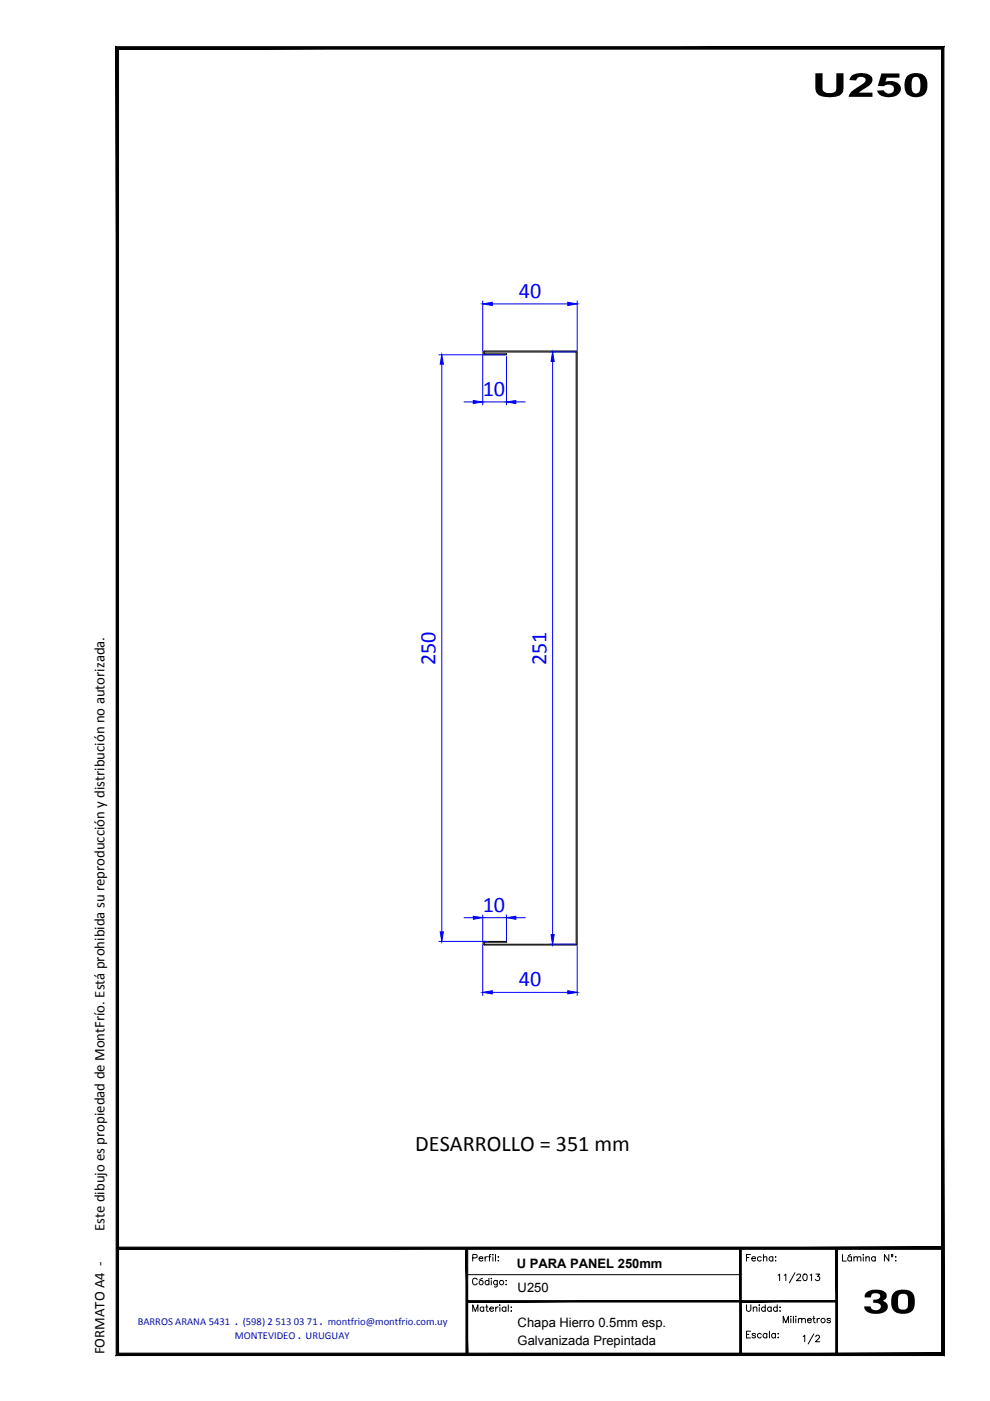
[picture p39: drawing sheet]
<svg xmlns="http://www.w3.org/2000/svg" width="210mm" height="297mm" viewBox="0 0 210 297" stroke-linecap="round" stroke-linejoin="round" font-family="sans-serif">
<defs><g id="words">
<g font-size="4.7" fill="#00f">
<text x="110" y="63.1">40</text>
<text x="102.3" y="83.9">10</text>
<text x="92.4" y="141.1" transform="rotate(-90 92.4 141.1)">250</text>
<text x="115.9" y="141" transform="rotate(-90 115.9 141)">251</text>
<text x="102.3" y="193.3">10</text>
<text x="110" y="209.1">40</text>
</g>
<text font-size="4.7" x="88" y="244.1">DESARROLLO = 351 mm</text>
<g font-size="3.1">
<text x="22.1" y="261" transform="rotate(-90 22.1 261)">Este dibujo es propiedad de MontFrío. Está prohibida su reproducción y distribución no autorizada.</text>
<text x="22.1" y="287.1" transform="rotate(-90 22.1 287.1)">FORMATO A4 -</text>
</g>
<g font-size="2.8">
<text x="109.6" y="268.8">U PARA PANEL 250mm</text>
<text x="109.8" y="273.9">U250</text>
<text x="109.8" y="281.3">Chapa Hierro 0.5mm esp.</text>
<text x="109.8" y="285.1">Galvanizada Prepintada</text>
</g>
<g font-size="2.2" fill="#0012ba">
<text x="29.2" y="281">BARROS ARANA 5431 . (598) 2 513 03 71 . montfrio@montfrio.com.uy</text>
<text x="49.8" y="283.8">MONTEVIDEO . URUGUAY</text>
</g>
</g></defs>
<g fill="none" stroke="#000" stroke-width=".21">
<path d="M102.8 199.6h4.6v.2h-4.6l-.2 .2 .2 .2M102.8 199.6a.4 .4 0 0 0-.4 .4 .4 .4 0 0 0 .4 .4h19.4l.2-.2M102.8 200.2h19.4v-125.6h-19.4l-.2 .2 .2 .2h4.6v.2h-4.6a.4 .4 0 0 1-.4-.4 .4 .4 0 0 1 .4-.4h19.4l.2 .2v125.6M99 270.3h58M100.2 278v-1.4l.6 1.4 .5-1.4v1.4M100.2 266.7l.9-.1v-.5l-.9-.1v1.4M101.2 271.4a.5 .5 0 0 0-.6-.4 .5 .5 0 0 0-.4 .5v.4a.5 .5 0 0 0 .4 .5 .5 .5 0 0 0 .6-.3M101.6 266.8h.8a.46 .46 0 0 0-.5-.3 .46 .46 0 0 0-.4 .4 .46 .46 0 0 0 .4 .5l.5-.2M102.3 271l-.6 .3M102.6 277.3a.43 .43 0 0 0-.7-.1 .43 .43 0 0 0 0 .7 .43 .43 0 0 0 .7-.1M102.6 277.1v.9M102.9 266.4v1"/>
<path d="M103 277.1h.4M103.2 276.6v1.4h.3M103.4 266.4l-.5 .2v.2M103.6 266.4h.4M103.7 271.7a.45 .45 0 0 0-.7-.1 .45 .45 0 0 0 0 .7 .45 .45 0 0 0 .7-.1M103.7 271v1.4M103.8 277.5h.8a.42 .42 0 0 0-.6-.3 .42 .42 0 0 0-.1 .6l.3 .2 .4-.2M104.1 266h-.3v1.4M104.2 271v.1zM104.2 271.5v.9M104.5 266v.1zM104.5 266.5v.9"/>
<path d="M105.1 266v1.4M105.1 277.1v.9M105.4 271.5v1.3l-.2 .1-.4-.1M105.4 271.7a.45 .45 0 0 0-.6-.1 .45 .45 0 0 0 0 .7 .45 .45 0 0 0 .6-.1M105.6 266.5h.1zM105.6 267.3h.1zM105.6 277.1a.43 .43 0 0 0-.5 .4M105.9 276.7h.1zM106 277.2v.8M107.3 277.3a.45 .45 0 0 0-.7-.1 .45 .45 0 0 0 0 .7 .45 .45 0 0 0 .7-.1M107.3 271.5h.1zM107.3 272.3h.1z"/>
<path d="M107.3 277.1v.9M107.8 276.6v1.4M108.3 277.2h.1zM108.3 278h.1zM158.3 276.6v1.2l.4 .2h.3l.2-.4v-1M158.3 266.6h.5M159.1 266h-.8v1.4M159.4 266.8h.8a.42 .42 0 0 0-.6-.3 .42 .42 0 0 0-.1 .7l.2 .2 .5-.2M159.7 277.4l.3-.3 .4 .1 .1 .8M159.7 277.1v.9M161 276.6v.2zM161 277.2v.8"/>
<path d="M161.4 266.6a.45 .45 0 0 0-.7 0 .45 .45 0 0 0 0 .6 .45 .45 0 0 0 .7 0M161.9 266.7l.3-.3 .3 .1 .1 .9M161.9 266v1.4M162.2 277.3a.45 .45 0 0 0-.6-.1 .45 .45 0 0 0 0 .7 .45 .45 0 0 0 .6-.1M162.2 276.6v1.4M163.5 277.3a.45 .45 0 0 0-.6-.1 .45 .45 0 0 0 0 .7 .45 .45 0 0 0 .6-.1M163.5 277.1v.9M163.9 266.6a.45 .45 0 0 0-.7 0 .45 .45 0 0 0 0 .6 .45 .45 0 0 0 .7 0M163.9 266.4v1M164.4 266.5h.1zM164.5 267.3v.1zM164.8 277.3a.45 .45 0 0 0-.7-.1 .45 .45 0 0 0 0 .7 .45 .45 0 0 0 .7-.1"/>
<path d="M164.8 276.6v1.4M165 270.4l.3-.3v1.4M165.3 277.2h.2zM165.3 278h.2zM166.3 270.4l.3-.3v1.4M167.7 279.1v.1zM167.7 279.6v.9M168.2 279.1v1.4M168.6 269.8l-1.2 2.2M168.7 279.1v.1zM168.7 279.6v.9M168.9 270.4l.2-.2 .4-.1 .2 .4-.8 1h.9"/>
<path d="M169.3 279.8l.3-.3 .4 .1v.9M169.3 279.5v1M170 279.8l.3-.3 .4 .1 .1 .9M170.4 270.2l.4-.1a.77 .77 0 0 1 .3 .8 .77 .77 0 0 1-.5 .6 .89 .89 0 0 1-.2-1.3zM171.2 279.9h.8a.45 .45 0 0 0-.7-.3 .45 .45 0 0 0 .1 .8l.3 .1 .3-.3M171.8 270.4l.3-.3v1.4M172.3 279.5h.5M172.5 279.1v1.1l.4 .3M173 270.1h.8l-.5 .5a.47 .47 0 0 1 .5 .5 .47 .47 0 0 1-.4 .5 .47 .47 0 0 1-.5-.4M173.3 279.5v1M173.8 279.5a.43 .43 0 0 0-.5 .4M176.1 279.7l-.3-.2-.4 .1v.2l.6 .2 .1 .2-.3 .3-.5-.3"/>
<path d="M178.6 266v1.4h.8M180.4 266l-.5 .2M180.5 266.6a.45 .45 0 0 0-.6 0 .45 .45 0 0 0 0 .6 .45 .45 0 0 0 .6 0M180.5 266.4v1M181 266.7l.4-.3 .3 .1 .1 .9M181 266.4v1M181.8 266.7l.3-.3 .3 .1 .1 .9M183 266v.1zM183 266.5v.9M183.6 266.7l.3-.3 .4 .1v.9M183.6 266.4v1M185.6 266.6a.45 .45 0 0 0-.7 0 .45 .45 0 0 0 0 .6 .45 .45 0 0 0 .7 0"/>
<path d="M185.6 266.4v1M188.5 266v1.4l-1-1.4v1.4M189 266.4h.3M189.9 266.5h.1zM189.9 267.3h.1zM158.3 282.9h.5M159.1 282.2h-.8v1.5h.8M160.2 282.9a.4 .4 0 0 0-.4-.2 .4 .4 0 0 0-.3 .2l.6 .4 .1 .2a.4 .4 0 0 1-.4 .2 .4 .4 0 0 1-.3-.2M161.4 282.9a.45 .45 0 0 0-.7 0 .45 .45 0 0 0 0 .6 .45 .45 0 0 0 .7 0M162.6 282.9a.45 .45 0 0 0-.7 0 .45 .45 0 0 0 0 .6 .45 .45 0 0 0 .7 0M162.6 282.7v1M163.1 282.2v1.5"/>
<path d="M164.4 282.9a.45 .45 0 0 0-.7 0 .45 .45 0 0 0 0 .6 .45 .45 0 0 0 .7 0M164.4 282.7v1M164.9 282.8h.1zM164.9 283.6h.1zM166.1 280.5v-1.4l.5 1.4 .6-1.4v1.4M170.3 283.4l.3-.3v1.4M172.5 282.8l-1.1 2.1M173 283.4l.2-.3h.3l.3 .4-.9 1h.9"/>
<circle cx="102" cy="271.9" r=".46"/>
<circle cx="106.3" cy="271.9" r=".45"/>
<circle cx="174.5" cy="280" r=".45"/>
<circle cx="189.2" cy="266.2" r=".18"/>
</g>
<g fill="none" stroke="#00f" stroke-width=".21">
<path d="M93 75.2h14M93.7 77.2v120.4M102.3 63.8v10.7M102.3 75.1v10.8M104.4 64.4h16M107.4 75.6v10.3M116.5 74.6h5.4M117.2 76.6v121.6M122.4 63.8v10.5M98.4 85.2h2M102.3 85.2h5.1M109.4 85.2h2"/>
<path d="M93 199.6h10.4M98.4 194.6h2M102.3 194v5.7M102.3 194.6h5.1M107.4 194v5.5M109.4 194.6h2M102.3 200.3v10.7M104.4 210.4h16M116.5 200.2h5.4M122.4 200.5v10.5"/>
</g>
<g fill="#00f" stroke="#00f" stroke-width=".21">
<path d="M116.8 198.2h.7l-.3 2z"/>
<path d="M117.2 74.6l.3 2h-.7z"/>
<path d="M120.4 64.1l2 .3-2 .4z"/>
<path d="M102.3 64.4l2.1-.3v.7z"/>
<path d="M120.4 210.1l2 .3-2 .3z"/>
<path d="M102.3 210.4l2.1-.3v.6z"/>
<path d="M107.4 194.6l2-.3v.6z"/>
<path d="M100.4 194.3l1.9 .3-1.9 .3z"/>
<path d="M107.4 85.2l2-.3v.7z"/>
<path d="M100.4 84.9l1.9 .3-1.9 .4z"/>
<path d="M93.3 197.6h.7l-.3 2z"/>
<path d="M93.7 75.2l.3 2h-.7z"/>
</g>
<g fill="#000">
<path d="M172.9 15.5h1.5v3.2a1.26 1.26 0 0 0 1.7 1 1.08 1.08 0 0 0 1.2-1.4v-2.8h1.5v3.3l-.1 .7-.3 .4-1.1 .6-1.1 .1-1.7-.1-.9-.3-.6-.7-.1-.6zM180.6 16l.5-.3 1.1-.2h1.2l1.1 .5a1.33 1.33 0 0 1-.4 2.2l-2 1.4h2.9v.9h-5.1l.2-.5 .5-.7 2.4-1.6a.79 .79 0 0 0 .5-1 .79 .79 0 0 0-1.1-.4 .79 .79 0 0 0-.8 .8l-1.5-.1zM186.9 15.6h3.8v.9h-2.7l-.3 .8 1.6-.1 .7 .2 .6 .4 .4 1-.3 1-1.2 .7-1.7 .1-1.2-.4-.4-.5-.2-.5 1.4-.1a1.06 1.06 0 0 0 1.5 .7 1.06 1.06 0 0 0 .3-1.6l-.4-.3h-.7l-.8 .4-1.2-.1zM183.8 273.9l1.4-.5 1.3 .1 .9 .3a1.11 1.11 0 0 1 .6 1 1.11 1.11 0 0 1-.8 1l.7 .4a1.33 1.33 0 0 1 .2 1.4 1.33 1.33 0 0 1-1.3 .8l-.5 .2-1.7-.1-.5-.2-.8-.7-.1-.6h1.4a1.08 1.08 0 0 0 1.8 .6 .74 .74 0 0 0 .3-.9 .74 .74 0 0 0-.9-.4l-.6-.1v-.7a1.05 1.05 0 0 0 1.4-.8 1.17 1.17 0 0 0-1.9-.1l-.1 .5h-1.3v-.5z"/>
<path d="M192.3 16.1l1.1-.5 1.1-.1 1 .2 .6 .5 .5 1v1.4l-.2 .8-.5 .8-.6 .2-1.3 .2-.8-.2-1-.5-.4-1v-1l.1-1.1zM193.6 16.5l-.3 .9 .1 1.6a.89 .89 0 0 0 1 .8 .89 .89 0 0 0 .7-1.1v-1.6a.88 .88 0 0 0-1.5-.6z"/>
<path d="M189.6 274l1.1-.5 1.2-.1 .8 .2 .7 .5 .3 .4 .3 1-.1 1.6-.5 .8-.7 .5-1.7 .2-.8-.2-.8-.6-.4-.9v-1.5l.1-.7zM190.7 274.5l-.3 .8v1.5a1.08 1.08 0 0 0 1.4 .9 1.08 1.08 0 0 0 .7-1.4v-1.1a.91 .91 0 0 0-.5-.9 .91 .91 0 0 0-.9 .1z"/>
</g>
<g fill="#000" stroke="#000" stroke-width=".21">
<path d="M24.6 9.9l.5 .5 175-.5zM25.1 10.4l175-.5-.5 .5zM200.1 9.9l-.5 .5 .5 277zM199.6 10.4l.5 277-.5-.5zM24.6 287.4h175.5l-.5-.5zM24.6 287.4l.5-.5h174.5zM24.6 9.9v277.5l.5-.5zM24.6 9.9l.5 .5v276.5z"/>
<path d="M98.8 264.7l.4 22.4v-22.4zM98.8 264.7l.4 22.4h-.4z"/>
<path d="M99 276.1h58v-.3zM99 275.8h58l-58 .3z"/>
<path d="M156.8 264.7l.4 22.4v-22.4zM156.8 264.7l.4 22.4h-.4z"/>
<path d="M157 276.1h20.4v-.3zM157 275.8h20.4l-20.4 .3z"/>
<path d="M177.2 264.7l.4 22.4v-22.4zM177.2 264.7l.4 22.4h-.4z"/>
<path d="M24.9 264.9h175v-.5zM24.9 264.4h175l-175 .5z"/>
</g>
<use href="#words"/>
</svg>
